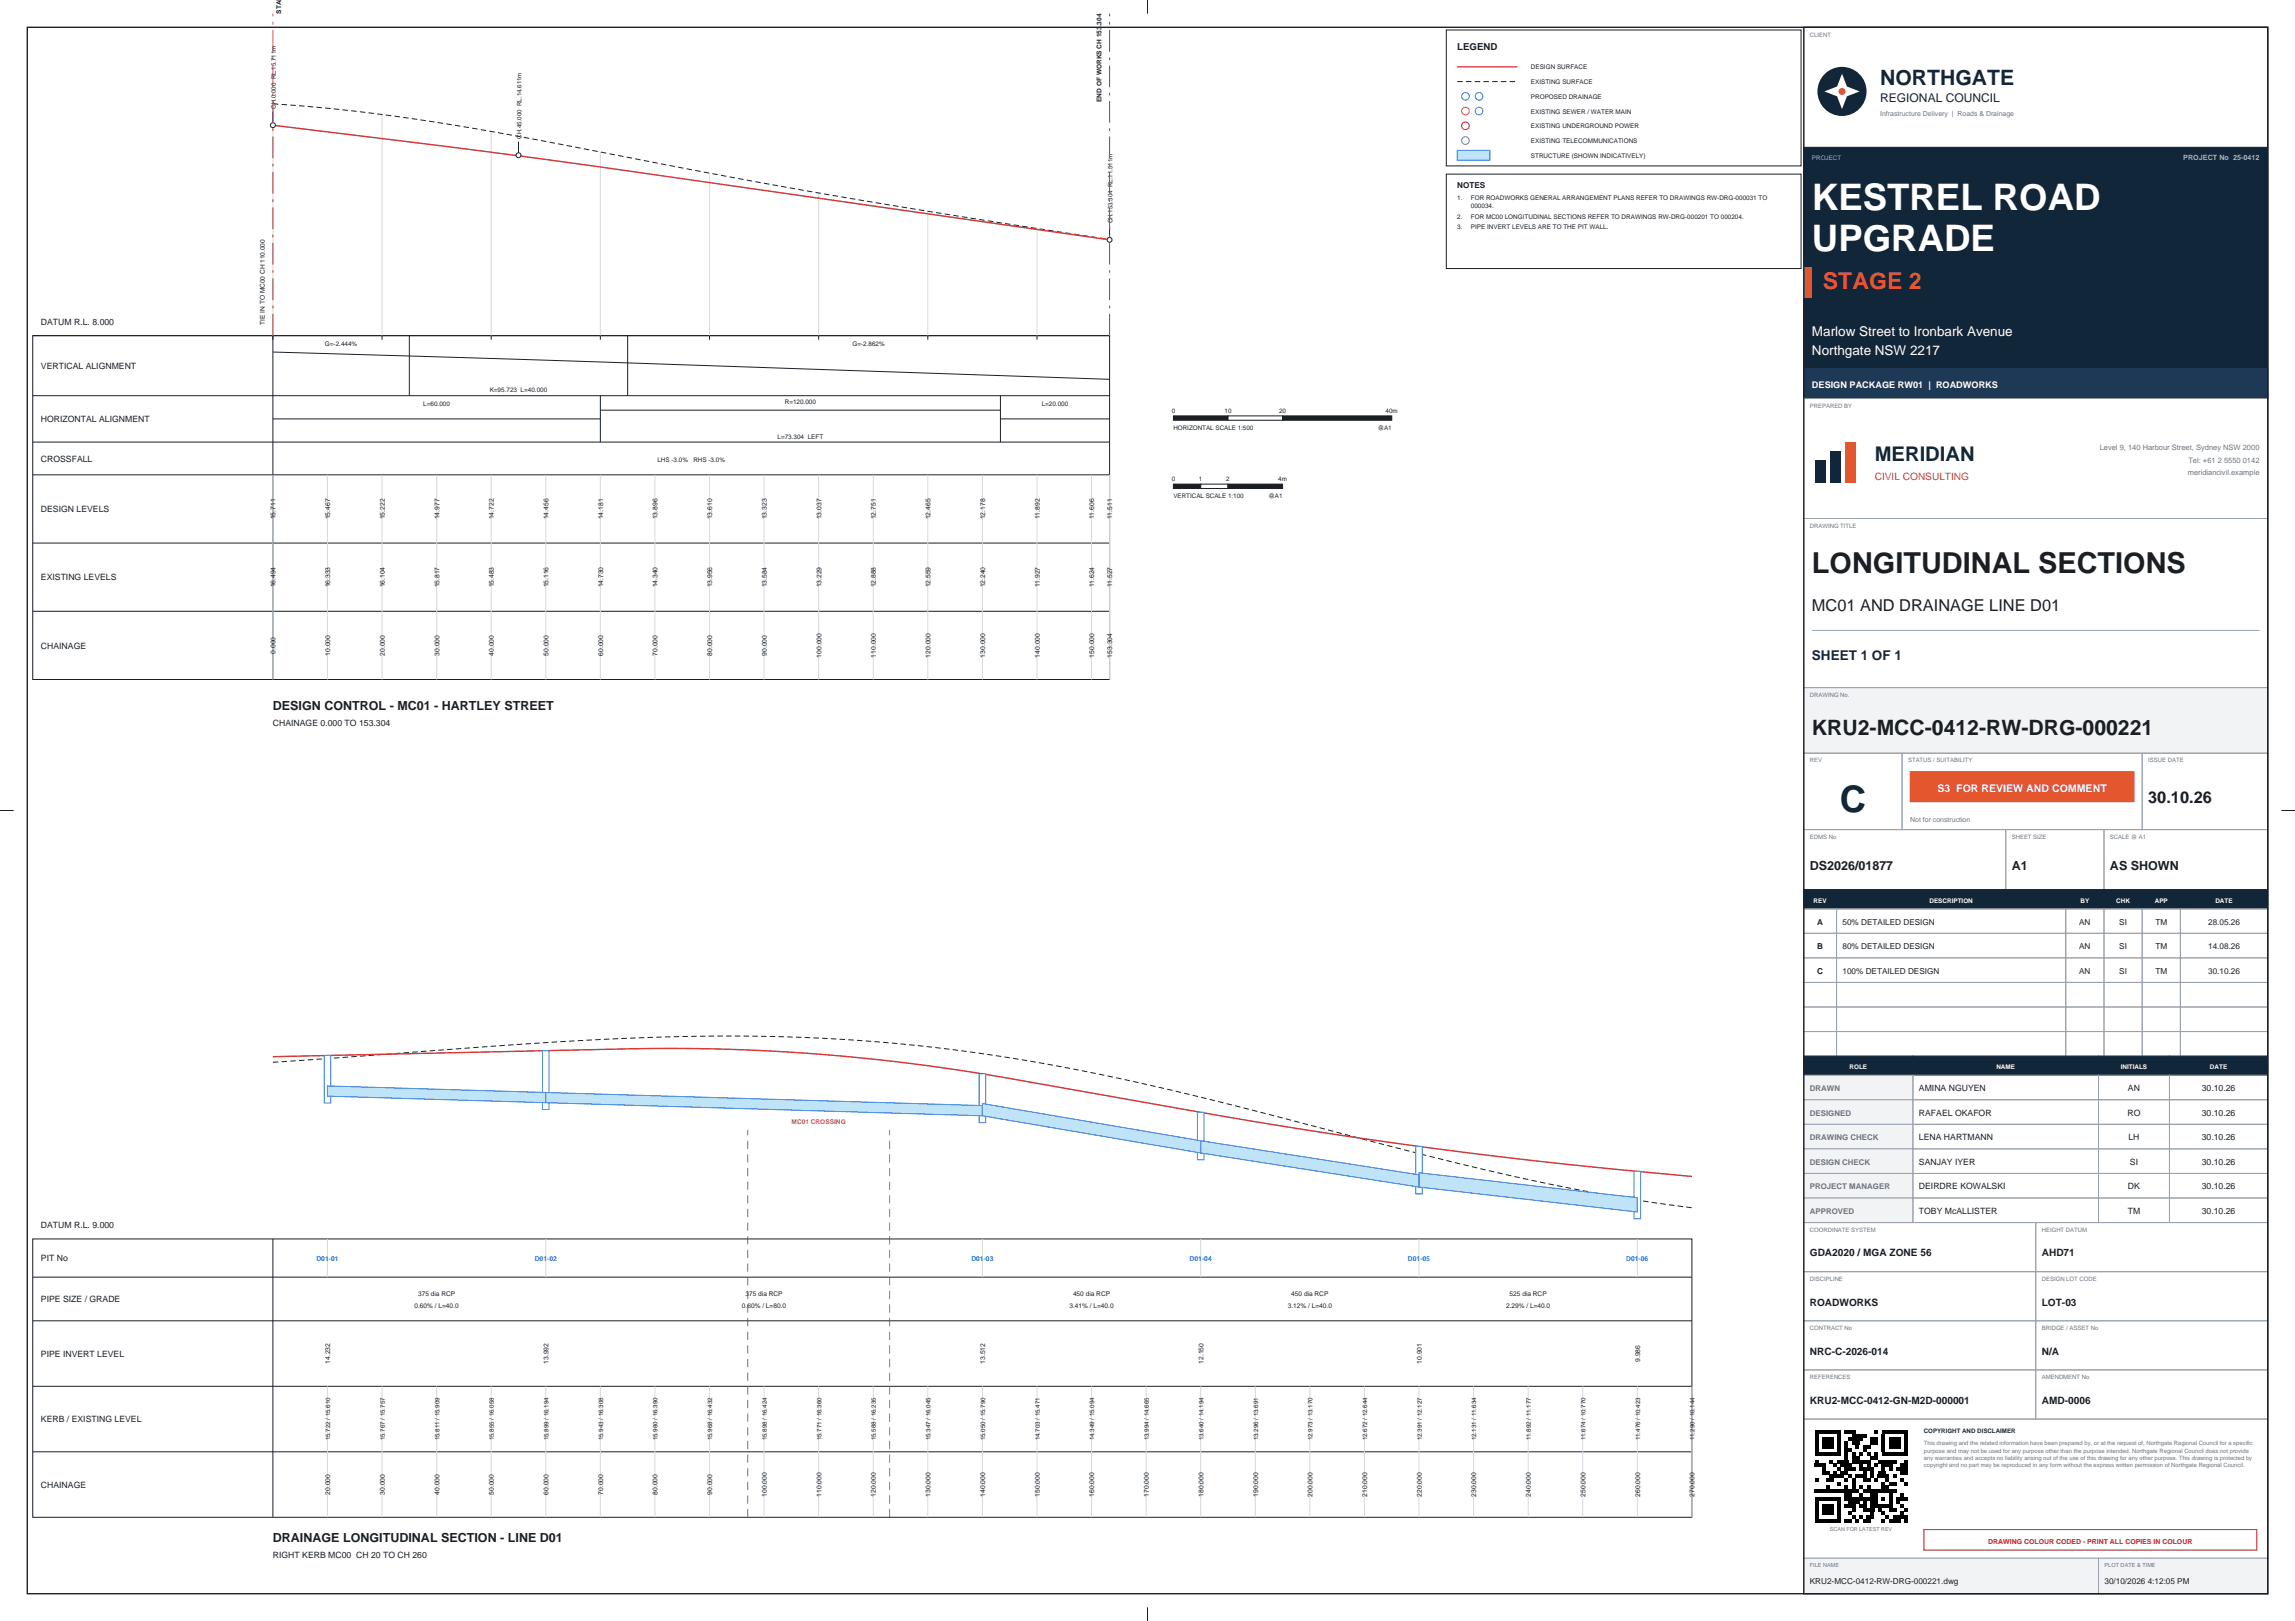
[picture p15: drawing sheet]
<svg xmlns="http://www.w3.org/2000/svg" width="841mm" height="594mm" viewBox="0 0 841 594" stroke-linecap="round" stroke-linejoin="round" font-family="sans-serif">
<defs><g id="words">
<g font-size="13.4" fill="#fff">
<text x="664" y="77">KESTREL ROAD</text>
<text x="664" y="92">UPGRADE</text>
</g>
<text font-size="13.4" fill="#12263a" x="674.2" y="297.5">C</text>
<text font-size="10.6" fill="#1b1f24" x="664" y="210">LONGITUDINAL SECTIONS</text>
<text font-size="8.5" fill="#e4572e" x="668" y="106">STAGE 2</text>
<text font-size="7.8" fill="#12263a" x="689" y="31.3">NORTHGATE</text>
<text font-size="7.8" fill="#1b1f24" x="664" y="269.5">KRU2-MCC-0412-RW-DRG-000221</text>
<text font-size="7.4" fill="#12263a" x="687" y="169">MERIDIAN</text>
<g font-size="6" fill="#1b1f24">
<text x="664" y="224">MC01 AND DRAINAGE LINE D01</text>
<text x="787.2" y="294.2">30.10.26</text>
</g>
<g font-size="4.9" fill="#fff">
<text x="664" y="123">Marlow Street to Ironbark Avenue</text>
<text x="664" y="130">Northgate NSW 2217</text>
</g>
<text font-size="4.9" fill="#12263a" x="664" y="242">SHEET 1 OF 1</text>
<g font-size="4.6" fill="#1b1f24">
<text x="100" y="260">DESIGN CONTROL - MC01 - HARTLEY STREET</text>
<text x="663.2" y="318.7">DS2026/01877</text>
<text x="737.2" y="318.7">A1</text>
<text x="773.2" y="318.7">AS SHOWN</text>
<text x="100" y="565">DRAINAGE LONGITUDINAL SECTION - LINE D01</text>
</g>
<text font-size="4.4" fill="#12263a" x="689" y="37.3">REGIONAL COUNCIL</text>
<text font-size="3.9" fill="#fff" x="710" y="290.3">S3 FOR REVIEW AND COMMENT</text>
<text font-size="3.7" fill="#e4572e" x="687" y="176">CIVIL CONSULTING</text>
<g font-size="3.7" fill="#1b1f24">
<text x="663.2" y="460.4">GDA2020 / MGA ZONE 56</text>
<text x="748.2" y="460.4">AHD71</text>
<text x="663.2" y="478.4">ROADWORKS</text>
<text x="748.2" y="478.4">LOT-03</text>
<text x="663.2" y="496.4">NRC-C-2026-014</text>
<text x="748.2" y="496.4">N/A</text>
<text x="663.2" y="514.4">KRU2-MCC-0412-GN-M2D-000001</text>
<text x="748.2" y="514.4">AMD-0006</text>
</g>
<text font-size="3.5" fill="#1b1f24" x="534" y="18.5">LEGEND</text>
<text font-size="3.4" fill="#fff" x="664" y="142.1">DESIGN PACKAGE RW01 | ROADWORKS</text>
<g font-size="3.2" fill="#1b1f24">
<text x="15" y="119">DATUM R.L. 8.000</text>
<text x="15" y="135.2">VERTICAL ALIGNMENT</text>
<text x="15" y="154.7">HORIZONTAL ALIGNMENT</text>
<text x="15" y="169.2">CROSSFALL</text>
<text x="15" y="187.7">DESIGN LEVELS</text>
<text x="15" y="212.7">EXISTING LEVELS</text>
<text x="15" y="237.7">CHAINAGE</text>
<text x="100" y="266">CHAINAGE 0.000 TO 153.304</text>
<text x="703.2" y="399.8">AMINA NGUYEN</text>
<text x="779.8" y="399.8">AN</text>
<text x="806.8" y="399.8">30.10.26</text>
<text x="703.2" y="408.8">RAFAEL OKAFOR</text>
<text x="779.6" y="408.8">RO</text>
<text x="806.8" y="408.8">30.10.26</text>
<text x="703.2" y="417.8">LENA HARTMANN</text>
<text x="780" y="417.8">LH</text>
<text x="806.8" y="417.8">30.10.26</text>
<text x="703.2" y="426.8">SANJAY IYER</text>
<text x="780.5" y="426.8">SI</text>
<text x="806.8" y="426.8">30.10.26</text>
<text x="703.2" y="435.8">DEIRDRE KOWALSKI</text>
<text x="779.8" y="435.8">DK</text>
<text x="806.8" y="435.8">30.10.26</text>
<text x="703.2" y="444.8">TOBY McALLISTER</text>
<text x="779.7" y="444.8">TM</text>
<text x="806.8" y="444.8">30.10.26</text>
<text x="15" y="450">DATUM R.L. 9.000</text>
<text x="15" y="462.2">PIT No</text>
<text x="15" y="477.2">PIPE SIZE / GRADE</text>
<text x="15" y="497.2">PIPE INVERT LEVEL</text>
<text x="15" y="521.2">KERB / EXISTING LEVEL</text>
<text x="15" y="545.2">CHAINAGE</text>
<text x="100" y="571">RIGHT KERB MC00 CH 20 TO CH 260</text>
</g>
<g font-size="3" fill="#1b1f24">
<text x="534" y="68.8">NOTES</text>
<text x="665.9" y="338.8">A</text>
<text x="675.2" y="338.8">50% DETAILED DESIGN</text>
<text x="761.9" y="338.8">AN</text>
<text x="776.6" y="338.8">SI</text>
<text x="789.8" y="338.8">TM</text>
<text x="809.2" y="338.8">28.05.26</text>
<text x="665.9" y="347.8">B</text>
<text x="675.2" y="347.8">80% DETAILED DESIGN</text>
<text x="761.9" y="347.8">AN</text>
<text x="776.6" y="347.8">SI</text>
<text x="789.8" y="347.8">TM</text>
<text x="809.2" y="347.8">14.08.26</text>
<text x="665.9" y="356.8">C</text>
<text x="675.2" y="356.8">100% DETAILED DESIGN</text>
<text x="761.9" y="356.8">AN</text>
<text x="776.6" y="356.8">SI</text>
<text x="789.8" y="356.8">TM</text>
<text x="809.2" y="356.8">30.10.26</text>
<text x="663.2" y="580.4">KRU2-MCC-0412-RW-DRG-000221.dwg</text>
<text x="771.2" y="580.4">30/10/2026 4:12:05 PM</text>
</g>
<g font-size="2.9" fill="#6b7480">
<text x="663.2" y="399.8">DRAWN</text>
<text x="663.2" y="408.8">DESIGNED</text>
<text x="663.2" y="417.8">DRAWING CHECK</text>
<text x="663.2" y="426.8">DESIGN CHECK</text>
<text x="663.2" y="435.8">PROJECT MANAGER</text>
<text x="663.2" y="444.8">APPROVED</text>
</g>
<g font-size="2.8" fill="#6b7480">
<text x="769.4" y="165">Level 9, 140 Harbour Street, Sydney NSW 2000</text>
<text x="801.9" y="169.6">Tel: +61 2 5550 0142</text>
<text x="801.7" y="174.2">meridiancivil.example</text>
</g>
<text font-size="2.6" fill="#9fb3c8" x="800.1" y="58.5">PROJECT No 25-0412</text>
<g font-size="2.5" fill="#6b7480">
<text x="689" y="42.5">Infrastructure Delivery | Roads &amp; Drainage</text>
<text x="700" y="301.2">Not for construction</text>
</g>
<g font-size="2.5" fill="#1b1f24">
<text x="101" y="190.3" transform="rotate(-90 101 190.3)">15.711</text>
<text x="121" y="190.3" transform="rotate(-90 121 190.3)">15.467</text>
<text x="141" y="190.3" transform="rotate(-90 141 190.3)">15.222</text>
<text x="161" y="190.3" transform="rotate(-90 161 190.3)">14.977</text>
<text x="181" y="190.3" transform="rotate(-90 181 190.3)">14.722</text>
<text x="201" y="190.3" transform="rotate(-90 201 190.3)">14.456</text>
<text x="221" y="190.3" transform="rotate(-90 221 190.3)">14.181</text>
<text x="241" y="190.3" transform="rotate(-90 241 190.3)">13.896</text>
<text x="261" y="190.3" transform="rotate(-90 261 190.3)">13.610</text>
<text x="281" y="190.3" transform="rotate(-90 281 190.3)">13.323</text>
<text x="301" y="190.3" transform="rotate(-90 301 190.3)">13.037</text>
<text x="321" y="190.3" transform="rotate(-90 321 190.3)">12.751</text>
<text x="341" y="190.3" transform="rotate(-90 341 190.3)">12.465</text>
<text x="361" y="190.3" transform="rotate(-90 361 190.3)">12.178</text>
<text x="381" y="190.3" transform="rotate(-90 381 190.3)">11.892</text>
<text x="401" y="190.3" transform="rotate(-90 401 190.3)">11.606</text>
<text x="407.6" y="190.3" transform="rotate(-90 407.6 190.3)">11.511</text>
<text x="101" y="215.3" transform="rotate(-90 101 215.3)">16.494</text>
<text x="121" y="215.3" transform="rotate(-90 121 215.3)">16.333</text>
<text x="141" y="215.3" transform="rotate(-90 141 215.3)">16.104</text>
<text x="161" y="215.3" transform="rotate(-90 161 215.3)">15.817</text>
<text x="181" y="215.3" transform="rotate(-90 181 215.3)">15.483</text>
<text x="201" y="215.3" transform="rotate(-90 201 215.3)">15.116</text>
<text x="221" y="215.3" transform="rotate(-90 221 215.3)">14.730</text>
<text x="241" y="215.3" transform="rotate(-90 241 215.3)">14.340</text>
<text x="261" y="215.3" transform="rotate(-90 261 215.3)">13.956</text>
<text x="281" y="215.3" transform="rotate(-90 281 215.3)">13.584</text>
<text x="301" y="215.3" transform="rotate(-90 301 215.3)">13.229</text>
<text x="321" y="215.3" transform="rotate(-90 321 215.3)">12.888</text>
<text x="341" y="215.3" transform="rotate(-90 341 215.3)">12.559</text>
<text x="361" y="215.3" transform="rotate(-90 361 215.3)">12.240</text>
<text x="381" y="215.3" transform="rotate(-90 381 215.3)">11.927</text>
<text x="401" y="215.3" transform="rotate(-90 401 215.3)">11.624</text>
<text x="407.6" y="215.3" transform="rotate(-90 407.6 215.3)">11.527</text>
<text x="101" y="239.6" transform="rotate(-90 101 239.6)">0.000</text>
<text x="121" y="240.3" transform="rotate(-90 121 240.3)">10.000</text>
<text x="141" y="240.3" transform="rotate(-90 141 240.3)">20.000</text>
<text x="161" y="240.3" transform="rotate(-90 161 240.3)">30.000</text>
<text x="181" y="240.3" transform="rotate(-90 181 240.3)">40.000</text>
<text x="201" y="240.3" transform="rotate(-90 201 240.3)">50.000</text>
<text x="221" y="240.3" transform="rotate(-90 221 240.3)">60.000</text>
<text x="241" y="240.3" transform="rotate(-90 241 240.3)">70.000</text>
<text x="261" y="240.3" transform="rotate(-90 261 240.3)">80.000</text>
<text x="281" y="240.3" transform="rotate(-90 281 240.3)">90.000</text>
<text x="301" y="241" transform="rotate(-90 301 241)">100.000</text>
<text x="321" y="241" transform="rotate(-90 321 241)">110.000</text>
<text x="341" y="241" transform="rotate(-90 341 241)">120.000</text>
<text x="361" y="241" transform="rotate(-90 361 241)">130.000</text>
<text x="381" y="241" transform="rotate(-90 381 241)">140.000</text>
<text x="401" y="241" transform="rotate(-90 401 241)">150.000</text>
<text x="407.6" y="241" transform="rotate(-90 407.6 241)">153.304</text>
<text x="121" y="499.8" transform="rotate(-90 121 499.8)">14.232</text>
<text x="201" y="499.8" transform="rotate(-90 201 499.8)">13.992</text>
<text x="361" y="499.8" transform="rotate(-90 361 499.8)">13.512</text>
<text x="441" y="499.8" transform="rotate(-90 441 499.8)">12.150</text>
<text x="521" y="499.8" transform="rotate(-90 521 499.8)">10.901</text>
<text x="601" y="499.1" transform="rotate(-90 601 499.1)">9.986</text>
<text x="121" y="547.8" transform="rotate(-90 121 547.8)">20.000</text>
<text x="141" y="547.8" transform="rotate(-90 141 547.8)">30.000</text>
<text x="161" y="547.8" transform="rotate(-90 161 547.8)">40.000</text>
<text x="181" y="547.8" transform="rotate(-90 181 547.8)">50.000</text>
<text x="201" y="547.8" transform="rotate(-90 201 547.8)">60.000</text>
<text x="221" y="547.8" transform="rotate(-90 221 547.8)">70.000</text>
<text x="241" y="547.8" transform="rotate(-90 241 547.8)">80.000</text>
<text x="261" y="547.8" transform="rotate(-90 261 547.8)">90.000</text>
<text x="281" y="548.5" transform="rotate(-90 281 548.5)">100.000</text>
<text x="301" y="548.5" transform="rotate(-90 301 548.5)">110.000</text>
<text x="321" y="548.5" transform="rotate(-90 321 548.5)">120.000</text>
<text x="341" y="548.5" transform="rotate(-90 341 548.5)">130.000</text>
<text x="361" y="548.5" transform="rotate(-90 361 548.5)">140.000</text>
<text x="381" y="548.5" transform="rotate(-90 381 548.5)">150.000</text>
<text x="401" y="548.5" transform="rotate(-90 401 548.5)">160.000</text>
<text x="421" y="548.5" transform="rotate(-90 421 548.5)">170.000</text>
<text x="441" y="548.5" transform="rotate(-90 441 548.5)">180.000</text>
<text x="461" y="548.5" transform="rotate(-90 461 548.5)">190.000</text>
<text x="481" y="548.5" transform="rotate(-90 481 548.5)">200.000</text>
<text x="501" y="548.5" transform="rotate(-90 501 548.5)">210.000</text>
<text x="521" y="548.5" transform="rotate(-90 521 548.5)">220.000</text>
<text x="541" y="548.5" transform="rotate(-90 541 548.5)">230.000</text>
<text x="561" y="548.5" transform="rotate(-90 561 548.5)">240.000</text>
<text x="581" y="548.5" transform="rotate(-90 581 548.5)">250.000</text>
<text x="601" y="548.5" transform="rotate(-90 601 548.5)">260.000</text>
<text x="621" y="548.5" transform="rotate(-90 621 548.5)">270.000</text>
</g>
<g font-size="2.5" fill="#1d6fe0">
<text x="116" y="462.2">D01-01</text>
<text x="196" y="462.2">D01-02</text>
<text x="356" y="462.2">D01-03</text>
<text x="436" y="462.2">D01-04</text>
<text x="516" y="462.2">D01-05</text>
<text x="596" y="462.2">D01-06</text>
</g>
<text font-size="2.5" fill="#c8102e" x="728.6" y="565.7">DRAWING COLOUR CODED - PRINT ALL COPIES IN COLOUR</text>
<g font-size="2.4" fill="#1b1f24">
<text x="103" y="5" transform="rotate(-90 103 5)">STAR</text>
<text x="403.6" y="37.4" transform="rotate(-90 403.6 37.4)">END OF WORKS CH 153.304</text>
<text x="97" y="119" transform="rotate(-90 97 119)">TIE IN TO MC00 CH 110.000</text>
<text x="151.9" y="479.2">0.60% / L=40.0</text>
<text x="153.2" y="475">375 dia RCP</text>
<text x="271.9" y="479.2">0.60% / L=80.0</text>
<text x="273.2" y="475">375 dia RCP</text>
<text x="391.9" y="479.2">3.41% / L=40.0</text>
<text x="393.2" y="475">450 dia RCP</text>
<text x="471.9" y="479.2">3.12% / L=40.0</text>
<text x="473.2" y="475">450 dia RCP</text>
<text x="551.9" y="479.2">2.29% / L=40.0</text>
<text x="553.2" y="475">525 dia RCP</text>
</g>
<text font-size="2.4" fill="#b5179e" x="290.1" y="412">MC01 CROSSING</text>
<g font-size="2.3" fill="#1b1f24">
<text x="561" y="25.4">DESIGN SURFACE</text>
<text x="561" y="30.8">EXISTING SURFACE</text>
<text x="101.1" y="39.9" transform="rotate(-90 101.1 39.9)">CH.0.000 RL.15.711m</text>
<text x="561" y="36.2">PROPOSED DRAINAGE</text>
<text x="561" y="41.6">EXISTING SEWER / WATER MAIN</text>
<text x="561" y="47">EXISTING UNDERGROUND POWER</text>
<text x="191.1" y="50.9" transform="rotate(-90 191.1 50.9)">CH.45.000 RL.14.611m</text>
<text x="561" y="52.4">EXISTING TELECOMMUNICATIONS</text>
<text x="561" y="57.8">STRUCTURE (SHOWN INDICATIVELY)</text>
<text x="534" y="73.3">1.</text>
<text x="539" y="73.3">FOR ROADWORKS GENERAL ARRANGEMENT PLANS REFER TO DRAWINGS RW-DRG-000031 TO</text>
<text x="539" y="76.3">000034.</text>
<text x="407.7" y="81.9" transform="rotate(-90 407.7 81.9)">CH.153.304 RL.11.511m</text>
<text x="534" y="80.1">2.</text>
<text x="534" y="83.9">3.</text>
<text x="539" y="80.1">FOR MC00 LONGITUDINAL SECTIONS REFER TO DRAWINGS RW-DRG-000201 TO 000204.</text>
<text x="539" y="83.9">PIPE INVERT LEVELS ARE TO THE PIT WALL.</text>
<text x="119.1" y="126.8">G=-2.444%</text>
<text x="312.4" y="126.8">G=-2.862%</text>
<text x="179.4" y="143.7">K=95.723 L=40.000</text>
<text x="155.1" y="148.8">L=60.000</text>
<text x="287.6" y="148">R=120.000</text>
<text x="381.7" y="148.8">L=20.000</text>
<text x="429.4" y="151.4">0</text>
<text x="448.7" y="151.4">10</text>
<text x="468.7" y="151.4">20</text>
<text x="507.8" y="151.4">40m</text>
<text x="284.9" y="160.8">L=73.304 LEFT</text>
<text x="430" y="157.6">HORIZONTAL SCALE 1:500</text>
<text x="504.9" y="157.6">@A1</text>
<text x="240.9" y="169.2">LHS -3.0%</text>
<text x="254.1" y="169.2">RHS -3.0%</text>
<text x="429.4" y="176.4">0</text>
<text x="439.4" y="176.4">1</text>
<text x="449.4" y="176.4">2</text>
<text x="468.4" y="176.4">4m</text>
<text x="430" y="182.6">VERTICAL SCALE 1:100</text>
<text x="464.9" y="182.6">@A1</text>
<text x="121" y="527.8" transform="rotate(-90 121 527.8)">15.722 / 15.610</text>
<text x="141" y="527.8" transform="rotate(-90 141 527.8)">15.767 / 15.757</text>
<text x="161" y="527.8" transform="rotate(-90 161 527.8)">15.811 / 15.909</text>
<text x="181" y="527.8" transform="rotate(-90 181 527.8)">15.855 / 16.058</text>
<text x="201" y="527.8" transform="rotate(-90 201 527.8)">15.899 / 16.194</text>
<text x="221" y="527.8" transform="rotate(-90 221 527.8)">15.943 / 16.308</text>
<text x="241" y="527.8" transform="rotate(-90 241 527.8)">15.980 / 16.390</text>
<text x="261" y="527.8" transform="rotate(-90 261 527.8)">15.968 / 16.432</text>
<text x="281" y="527.8" transform="rotate(-90 281 527.8)">15.898 / 16.424</text>
<text x="301" y="527.8" transform="rotate(-90 301 527.8)">15.771 / 16.360</text>
<text x="321" y="527.8" transform="rotate(-90 321 527.8)">15.588 / 16.235</text>
<text x="341" y="527.8" transform="rotate(-90 341 527.8)">15.347 / 16.045</text>
<text x="361" y="527.8" transform="rotate(-90 361 527.8)">15.050 / 15.790</text>
<text x="381" y="527.8" transform="rotate(-90 381 527.8)">14.703 / 15.471</text>
<text x="401" y="527.8" transform="rotate(-90 401 527.8)">14.349 / 15.094</text>
<text x="421" y="527.8" transform="rotate(-90 421 527.8)">13.994 / 14.665</text>
<text x="441" y="527.8" transform="rotate(-90 441 527.8)">13.640 / 14.194</text>
<text x="461" y="527.8" transform="rotate(-90 461 527.8)">13.296 / 13.691</text>
<text x="481" y="527.8" transform="rotate(-90 481 527.8)">12.973 / 13.170</text>
<text x="501" y="527.8" transform="rotate(-90 501 527.8)">12.672 / 12.644</text>
<text x="521" y="527.8" transform="rotate(-90 521 527.8)">12.391 / 12.127</text>
<text x="541" y="527.8" transform="rotate(-90 541 527.8)">12.131 / 11.634</text>
<text x="561" y="527.8" transform="rotate(-90 561 527.8)">11.892 / 11.177</text>
<text x="581" y="527.8" transform="rotate(-90 581 527.8)">11.674 / 10.770</text>
<text x="601" y="527.8" transform="rotate(-90 601 527.8)">11.476 / 10.423</text>
<text x="621" y="527.8" transform="rotate(-90 621 527.8)">11.290 / 10.144</text>
</g>
<text font-size="2.3" fill="#9fb3c8" x="664" y="58.5">PROJECT</text>
<g font-size="2.3" fill="#fff">
<text x="664.6" y="330.9">REV</text>
<text x="707" y="330.9">DESCRIPTION</text>
<text x="762.4" y="330.9">BY</text>
<text x="775.5" y="330.9">CHK</text>
<text x="789.6" y="330.9">APP</text>
<text x="811.8" y="330.9">DATE</text>
<text x="677.8" y="391.9">ROLE</text>
<text x="731.6" y="391.9">NAME</text>
<text x="777.1" y="391.9">INITIALS</text>
<text x="809.8" y="391.9">DATE</text>
</g>
<text font-size="2.3" fill="#12263a" x="705" y="525.2">COPYRIGHT AND DISCLAIMER</text>
<g font-size="2.2" fill="#6b7480">
<text x="663.2" y="13.4">CLIENT</text>
<text x="663.2" y="149.4">PREPARED BY</text>
<text x="663.2" y="193.4">DRAWING TITLE</text>
<text x="663.2" y="255.4">DRAWING No.</text>
<text x="663.2" y="279.4">REV</text>
<text x="699.2" y="279.4">STATUS / SUITABILITY</text>
<text x="787.2" y="279.4">ISSUE DATE</text>
<text x="663.2" y="307.4">EDMS No</text>
<text x="737.2" y="307.4">SHEET SIZE</text>
<text x="773.2" y="307.4">SCALE @ A1</text>
<text x="663.2" y="451.4">COORDINATE SYSTEM</text>
<text x="748.2" y="451.4">HEIGHT DATUM</text>
<text x="663.2" y="469.4">DISCIPLINE</text>
<text x="748.2" y="469.4">DESIGN LOT CODE</text>
<text x="663.2" y="487.4">CONTRACT No</text>
<text x="748.2" y="487.4">BRIDGE / ASSET No</text>
<text x="663.2" y="505.4">REFERENCES</text>
<text x="748.2" y="505.4">AMENDMENT No</text>
<text x="705" y="529.6">This drawing and the related information have been prepared by, or at the request of, Northgate Regional Council for a specific</text>
<text x="705" y="532.3">purpose and may not be used for any purpose other than the purpose intended. Northgate Regional Council does not provide</text>
<text x="705" y="535">any warranties and accepts no liability arising out of the use of this drawing for any other purpose. This drawing is protected by</text>
<text x="705" y="537.7">copyright and no part may be reproduced in any form without the express written permission of Northgate Regional Council.</text>
</g>
<g font-size="2" fill="#6b7480">
<text x="670.6" y="561.2">SCAN FOR LATEST REV</text>
<text x="663.2" y="574.2">FILE NAME</text>
<text x="771.2" y="574.2">PLOT DATE &amp; TIME</text>
</g>
</g></defs>
<g fill="none" stroke="#1b1f24" stroke-width=".37">
<path d="M190 51.9v4.2M12 123h394.6v126h-394.6zM12 123h394.6M100 129l107.3 3.2 199.3 6.8M100 123v126M140 123v1.5M150 123v22M180 123v1.5M220 123v1.5M230 123v22M260 123v1.5M300 123v1.5"/>
<path d="M340 123v1.5M380 123v1.5M12 145h394.6M100 153.5h120M220 145v17M220 150.3h146.6M366.6 153.5h40M366.6 145v17M12 162h394.6M12 174h394.6M12 199h394.6M12 224h394.6"/>
</g>
<g fill="none" stroke="#d5d9dd" stroke-width=".37">
<path d="M100 38.1v84.9M140 42v81M180 48.2v74.8M220 55.7v67.3M260 63.4v59.6M300 70.7v52.3M340 77.4v45.6M380 83.7v39.3M100 174v75M120 174v75M140 174v75M160 174v75"/>
<path d="M180 174v75M200 174v75M220 174v75M240 174v75M260 174v75M280 174v75M300 174v75M320 174v75M340 174v75M360 174v75M380 174v75M400 174v75"/>
<path d="M406.6 174v75"/>
</g>
<path d="M100 38.1a833.3 833.3 0 0 1 108.9 15.4l52.5 10.2 40.3 7.3 48.4 8 56.5 8.7" fill="none" stroke="#1b1f24" stroke-width=".37" stroke-dasharray="2 1.2" stroke-linecap="butt"/>
<path d="M100 45.9l65.2 8 42.1 5.5 199.3 28.5" fill="none" stroke="#d62828" stroke-width=".5"/>
<circle cx="190" cy="56.9" r=".9" fill="#fff" stroke="#1b1f24" stroke-width=".37"/>
<path d="M100 40.9v4.2" fill="none" stroke="#1b1f24" stroke-width=".37"/>
<circle cx="100" cy="45.9" r=".9" fill="#fff" stroke="#1b1f24" stroke-width=".37"/>
<path d="M406.6 82.9v4.2" fill="none" stroke="#1b1f24" stroke-width=".37"/>
<circle cx="406.6" cy="87.9" r=".9" fill="#fff" stroke="#1b1f24" stroke-width=".37"/>
<path d="M100 123v-118M406.6 123v-118" fill="none" stroke="#b5179e" stroke-width=".4" stroke-dasharray="8 2 1 2" stroke-linecap="butt"/>
<path d="M12 454h608v102h-608zM100 454v102M12 468h608M12 484h608M12 508h608M12 532h608" fill="none" stroke="#1b1f24" stroke-width=".37"/>
<path d="M100 389.3l68-5a1127.2 1127.2 0 0 1 124-4.2 690 690 0 0 1 144 21l52 13.3a1163.6 1163.6 0 0 0 108 24.7l24 3.5" fill="none" stroke="#1b1f24" stroke-width=".37" stroke-dasharray="2 1.2" stroke-linecap="butt"/>
<path d="M100 387.2l96-2.1a1071.7 1071.7 0 0 1 84-.1 760.3 760.3 0 0 1 108 13.4l72 12.6 48 7.4 28 3.8 28 3.3 56 5.6" fill="none" stroke="#d62828" stroke-width=".5"/>
<g fill="none" stroke="#d5d9dd" stroke-width=".37">
<path d="M120 508v48M140 508v48M160 508v48M180 508v48M200 508v48M220 508v48M240 508v48M260 508v48M280 508v48M300 508v48M320 508v48M340 508v48"/>
<path d="M360 508v48M380 508v48M400 508v48M420 508v48M440 508v48M460 508v48M480 508v48M500 508v48M520 508v48M540 508v48M560 508v48M580 508v48"/>
<path d="M600 508v48M620 508v48"/>
</g>
<path d="M118.8 386.8h2.4v17.4h-2.4z" fill-rule="evenodd" fill="#fff" stroke="#1d6fe0" stroke-width=".37"/>
<path d="M120 454v14" fill="none" stroke="#d5d9dd" stroke-width=".37"/>
<path d="M198.8 385h2.4v21.6h-2.4z" fill-rule="evenodd" fill="#fff" stroke="#1d6fe0" stroke-width=".37"/>
<path d="M200 454v14" fill="none" stroke="#d5d9dd" stroke-width=".37"/>
<path d="M358.8 393.5h2.4v17.9h-2.4z" fill-rule="evenodd" fill="#fff" stroke="#1d6fe0" stroke-width=".37"/>
<path d="M360 454v14" fill="none" stroke="#d5d9dd" stroke-width=".37"/>
<path d="M438.8 407.6h2.4v17.4h-2.4z" fill-rule="evenodd" fill="#fff" stroke="#1d6fe0" stroke-width=".37"/>
<path d="M440 454v14" fill="none" stroke="#d5d9dd" stroke-width=".37"/>
<path d="M518.8 420.1h2.4v17.4h-2.4z" fill-rule="evenodd" fill="#fff" stroke="#1d6fe0" stroke-width=".37"/>
<path d="M520 454v14" fill="none" stroke="#d5d9dd" stroke-width=".37"/>
<path d="M598.8 429.2h2.4v17.4h-2.4z" fill-rule="evenodd" fill="#fff" stroke="#1d6fe0" stroke-width=".37"/>
<path d="M600 454v14" fill="none" stroke="#d5d9dd" stroke-width=".37"/>
<g fill="#bfe3f7" stroke="#1d6fe0" stroke-width=".37">
<path d="M120 397.9l80 2.4v3.8l-80-2.4z" fill-rule="evenodd"/>
<path d="M200 400.3l160 4.8v3.8l-160-4.8z" fill-rule="evenodd"/>
<path d="M360 404.4l80 13.6v4.5l-80-13.6z" fill-rule="evenodd"/>
<path d="M440 418l80 12.5v4.5l-80-12.5z" fill-rule="evenodd"/>
<path d="M520 429.7l80 9.2v5.2l-80-9.1z" fill-rule="evenodd"/>
</g>
<path d="M274 556v-142M326 556v-142" fill="none" stroke="#b5179e" stroke-width=".37" stroke-dasharray="3 2" stroke-linecap="butt"/>
<path d="M530 11h130v49.8h-130z" fill-rule="evenodd" fill="#fff" stroke="#1b1f24" stroke-width=".37"/>
<path d="M534 24.5h22" fill="none" stroke="#d62828" stroke-width=".5"/>
<path d="M534 29.9h22" fill="none" stroke="#1b1f24" stroke-width=".37" stroke-dasharray="2 1.2" stroke-linecap="butt"/>
<g fill="none" stroke="#1d6fe0" stroke-width=".37">
<circle cx="537" cy="35.3" r="1.4"/>
<circle cx="542" cy="35.3" r="1.4"/>
</g>
<circle cx="537" cy="40.7" r="1.4" fill="none" stroke="#e08a1e" stroke-width=".37"/>
<circle cx="542" cy="40.7" r="1.4" fill="none" stroke="#2b8ce0" stroke-width=".37"/>
<circle cx="537" cy="46.1" r="1.4" fill="none" stroke="#d62828" stroke-width=".37"/>
<circle cx="537" cy="51.5" r="1.4" fill="none" stroke="#8e44ad" stroke-width=".37"/>
<path d="M534 55.1h12v3.6h-12z" fill-rule="evenodd" fill="#bfe3f7" stroke="#1d6fe0" stroke-width=".37"/>
<path d="M530 63.8h130v34.6h-130z" fill-rule="evenodd" fill="#fff" stroke="#1b1f24" stroke-width=".37"/>
<path d="M430 152.4h20v1.6h-20z" fill-rule="evenodd" fill="#1b1f24" stroke="#1b1f24" stroke-width=".37"/>
<path d="M450 152.4h20v1.6h-20z" fill-rule="evenodd" fill="#fff" stroke="#1b1f24" stroke-width=".37"/>
<g fill="#1b1f24" stroke="#1b1f24" stroke-width=".37">
<path d="M470 152.4h40v1.6h-40z" fill-rule="evenodd"/>
<path d="M430 177.4h10v1.6h-10z" fill-rule="evenodd"/>
</g>
<path d="M440 177.4h10v1.6h-10z" fill-rule="evenodd" fill="#fff" stroke="#1b1f24" stroke-width=".37"/>
<path d="M450 177.4h20v1.6h-20z" fill-rule="evenodd" fill="#1b1f24" stroke="#1b1f24" stroke-width=".37"/>
<path d="M661 10h170v44h-170z" fill="none" stroke="#9aa3ad" stroke-width=".37"/>
<circle cx="675" cy="33.5" r="9" fill="#12263a"/>
<path d="M668.5 33.5l4.7-1.8 1.8-4.7 1.8 4.7 4.7 1.8-4.7 1.8-1.8 4.7-1.8-4.7z" fill-rule="evenodd" fill="#fff"/>
<circle cx="675" cy="33.5" r="1.26" fill="#e4572e"/>
<path d="M661 54h170v92h-170z" fill-rule="evenodd" fill="#12263a" stroke="#12263a" stroke-width=".37"/>
<path d="M661 98h3v11h-3z" fill-rule="evenodd" fill="#e4572e"/>
<path d="M661 135h170v11h-170z" fill-rule="evenodd" fill="#1d3956" stroke="#1d3956" stroke-width=".37"/>
<path d="M661 146h170v44h-170z" fill="none" stroke="#9aa3ad" stroke-width=".37"/>
<g fill="#12263a">
<path d="M665 168.8h3.9v8.2h-3.9z" fill-rule="evenodd"/>
<path d="M670.6 165.3h3.9v11.7h-3.9z" fill-rule="evenodd"/>
</g>
<path d="M676.1 162h3.9v15h-3.9z" fill-rule="evenodd" fill="#e4572e"/>
<path d="M661 190h170v62h-170zM664 231h164" fill="none" stroke="#9aa3ad" stroke-width=".37"/>
<path d="M661 252h170v24h-170z" fill-rule="evenodd" fill="#f1f3f5" stroke="#9aa3ad" stroke-width=".37"/>
<g fill="none" stroke="#9aa3ad" stroke-width=".37">
<path d="M661 276h36v28h-36zM697 276h88v28h-88zM785 276h46v28h-46zM661 304h74v22h-74zM735 304h36v22h-36zM771 304h60v22h-60zM661 333h12v9h-12zM673 333h84v9h-84zM757 333h14v9h-14zM771 333h14v9h-14zM785 333h14v9h-14zM799 333h32v9h-32z"/>
<path d="M661 342h12v9h-12zM661 351h12v9h-12zM673 342h84v9h-84zM673 351h84v9h-84zM757 342h14v9h-14zM757 351h14v9h-14zM771 342h14v9h-14zM771 351h14v9h-14zM785 342h14v9h-14zM785 351h14v9h-14zM799 342h32v9h-32zM799 351h32v9h-32z"/>
<path d="M661 360h12v9h-12zM661 369h12v9h-12zM661 378h12v9h-12zM673 360h84v9h-84zM673 369h84v9h-84zM673 378h84v9h-84zM757 360h14v9h-14zM757 369h14v9h-14zM757 378h14v9h-14zM771 360h14v9h-14zM771 369h14v9h-14zM771 378h14v9h-14z"/>
<path d="M785 360h14v9h-14zM785 369h14v9h-14zM785 378h14v9h-14zM799 360h32v9h-32zM799 369h32v9h-32zM799 378h32v9h-32z"/>
</g>
<path d="M700 282.8h82v11h-82z" fill-rule="evenodd" fill="#e4572e" stroke="#e4572e" stroke-width=".37"/>
<g fill="#12263a" stroke="#12263a" stroke-width=".37">
<path d="M661 326h12v7h-12z" fill-rule="evenodd"/>
<path d="M673 326h84v7h-84z" fill-rule="evenodd"/>
<path d="M757 326h14v7h-14z" fill-rule="evenodd"/>
<path d="M771 326h14v7h-14z" fill-rule="evenodd"/>
<path d="M785 326h14v7h-14z" fill-rule="evenodd"/>
<path d="M799 326h32v7h-32z" fill-rule="evenodd"/>
<path d="M661 387h40v7h-40z" fill-rule="evenodd"/>
<path d="M701 387h68v7h-68z" fill-rule="evenodd"/>
<path d="M769 387h26v7h-26z" fill-rule="evenodd"/>
<path d="M795 387h36v7h-36z" fill-rule="evenodd"/>
</g>
<path d="M661 394h40v9h-40z" fill-rule="evenodd" fill="#f1f3f5" stroke="#9aa3ad" stroke-width=".37"/>
<path d="M701 394h68v9h-68zM769 394h26v9h-26zM795 394h36v9h-36z" fill="none" stroke="#9aa3ad" stroke-width=".37"/>
<path d="M661 403h40v9h-40z" fill-rule="evenodd" fill="#f1f3f5" stroke="#9aa3ad" stroke-width=".37"/>
<path d="M701 403h68v9h-68zM769 403h26v9h-26zM795 403h36v9h-36z" fill="none" stroke="#9aa3ad" stroke-width=".37"/>
<path d="M661 412h40v9h-40z" fill-rule="evenodd" fill="#f1f3f5" stroke="#9aa3ad" stroke-width=".37"/>
<path d="M701 412h68v9h-68zM769 412h26v9h-26zM795 412h36v9h-36z" fill="none" stroke="#9aa3ad" stroke-width=".37"/>
<path d="M661 421h40v9h-40z" fill-rule="evenodd" fill="#f1f3f5" stroke="#9aa3ad" stroke-width=".37"/>
<path d="M701 421h68v9h-68zM769 421h26v9h-26zM795 421h36v9h-36z" fill="none" stroke="#9aa3ad" stroke-width=".37"/>
<path d="M661 430h40v9h-40z" fill-rule="evenodd" fill="#f1f3f5" stroke="#9aa3ad" stroke-width=".37"/>
<path d="M701 430h68v9h-68zM769 430h26v9h-26zM795 430h36v9h-36z" fill="none" stroke="#9aa3ad" stroke-width=".37"/>
<path d="M661 439h40v9h-40z" fill-rule="evenodd" fill="#f1f3f5" stroke="#9aa3ad" stroke-width=".37"/>
<path d="M701 439h68v9h-68zM769 439h26v9h-26zM795 439h36v9h-36zM661 448h85v18h-85zM746 448h85v18h-85zM661 466h85v18h-85zM746 466h85v18h-85zM661 484h85v18h-85zM746 484h85v18h-85zM661 502h85v18h-85zM746 502h85v18h-85zM661 520h170v51h-170z" fill="none" stroke="#9aa3ad" stroke-width=".37"/>
<g fill="#000">
<path d="M665 524h9.5v1.4h-9.5z" fill-rule="evenodd"/>
<path d="M665 525.4h1.4v1.3h-1.4z" fill-rule="evenodd"/>
<path d="M665 526.7h1.4v1.4h-1.4z" fill-rule="evenodd"/>
<path d="M665 528.1h1.4v1.3h-1.4z" fill-rule="evenodd"/>
<path d="M665 529.4h1.4v1.4h-1.4z" fill-rule="evenodd"/>
<path d="M665 530.8h1.4v1.4h-1.4z" fill-rule="evenodd"/>
<path d="M665 532.2h9.5v1.3h-9.5z" fill-rule="evenodd"/>
<path d="M665 534.9h1.4v1.3h-1.4z" fill-rule="evenodd"/>
<path d="M665 536.2h4.1v1.4h-4.1z" fill-rule="evenodd"/>
<path d="M667.7 526.7h4.1v1.4h-4.1z" fill-rule="evenodd"/>
<path d="M667.7 528.1h4.1v1.3h-4.1z" fill-rule="evenodd"/>
<path d="M667.7 529.4h4.1v1.4h-4.1z" fill-rule="evenodd"/>
<path d="M667.7 537.6h1.4v1.4h-1.4z" fill-rule="evenodd"/>
<path d="M670.4 534.9h1.4v1.3h-1.4z" fill-rule="evenodd"/>
<path d="M671.8 536.2h1.4v1.4h-1.4z" fill-rule="evenodd"/>
<path d="M673.2 525.4h1.3v1.3h-1.3z" fill-rule="evenodd"/>
<path d="M673.2 526.7h1.3v1.4h-1.3z" fill-rule="evenodd"/>
<path d="M673.2 528.1h1.3v1.3h-1.3z" fill-rule="evenodd"/>
<path d="M673.2 529.4h1.3v1.4h-1.3z" fill-rule="evenodd"/>
<path d="M673.2 530.8h1.3v1.4h-1.3z" fill-rule="evenodd"/>
<path d="M673.2 534.9h4v1.3h-4z" fill-rule="evenodd"/>
<path d="M673.2 537.6h1.3v1.4h-1.3z" fill-rule="evenodd"/>
<path d="M674.5 536.2h4.1v1.4h-4.1z" fill-rule="evenodd"/>
<path d="M675.9 524h4.1v1.4h-4.1z" fill-rule="evenodd"/>
<path d="M675.9 528.1h1.3v1.3h-1.3z" fill-rule="evenodd"/>
<path d="M675.9 529.4h1.3v1.4h-1.3z" fill-rule="evenodd"/>
<path d="M675.9 530.8h2.7v1.4h-2.7z" fill-rule="evenodd"/>
<path d="M675.9 532.2h1.3v1.3h-1.3z" fill-rule="evenodd"/>
<path d="M675.9 533.5h1.3v1.4h-1.3z" fill-rule="evenodd"/>
<path d="M675.9 537.6h4.1v1.4h-4.1z" fill-rule="evenodd"/>
<path d="M677.2 526.7h5.5v1.4h-5.5z" fill-rule="evenodd"/>
<path d="M678.6 525.4h5.4v1.3h-5.4z" fill-rule="evenodd"/>
<path d="M678.6 528.1h2.7v1.3h-2.7z" fill-rule="evenodd"/>
<path d="M678.6 532.2h1.4v1.3h-1.4z" fill-rule="evenodd"/>
<path d="M678.6 533.5h2.7v1.4h-2.7z" fill-rule="evenodd"/>
<path d="M678.6 534.9h6.8v1.3h-6.8z" fill-rule="evenodd"/>
<path d="M680 529.4h1.3v1.4h-1.3z" fill-rule="evenodd"/>
<path d="M681.3 532.2h1.4v1.3h-1.4z" fill-rule="evenodd"/>
<path d="M681.3 536.2h1.4v1.4h-1.4z" fill-rule="evenodd"/>
<path d="M681.3 537.6h5.5v1.4h-5.5z" fill-rule="evenodd"/>
<path d="M682.7 529.4h2.7v1.4h-2.7z" fill-rule="evenodd"/>
<path d="M682.7 530.8h1.3v1.4h-1.3z" fill-rule="evenodd"/>
<path d="M684 532.2h1.4v1.3h-1.4z" fill-rule="evenodd"/>
<path d="M684 536.2h1.4v1.4h-1.4z" fill-rule="evenodd"/>
<path d="M685.4 526.7h2.7v1.4h-2.7z" fill-rule="evenodd"/>
<path d="M685.4 528.1h2.7v1.3h-2.7z" fill-rule="evenodd"/>
<path d="M685.4 533.5h2.7v1.4h-2.7z" fill-rule="evenodd"/>
<path d="M686.8 524h1.3v1.4h-1.3z" fill-rule="evenodd"/>
<path d="M686.8 532.2h1.3v1.3h-1.3z" fill-rule="evenodd"/>
<path d="M686.8 536.2h1.3v1.4h-1.3z" fill-rule="evenodd"/>
<path d="M688.1 534.9h6.8v1.3h-6.8z" fill-rule="evenodd"/>
<path d="M689.5 524h9.5v1.4h-9.5z" fill-rule="evenodd"/>
<path d="M689.5 525.4h1.3v1.3h-1.3z" fill-rule="evenodd"/>
<path d="M689.5 526.7h1.3v1.4h-1.3z" fill-rule="evenodd"/>
<path d="M689.5 528.1h1.3v1.3h-1.3z" fill-rule="evenodd"/>
<path d="M689.5 529.4h1.3v1.4h-1.3z" fill-rule="evenodd"/>
<path d="M689.5 530.8h1.3v1.4h-1.3z" fill-rule="evenodd"/>
<path d="M689.5 532.2h9.5v1.3h-9.5z" fill-rule="evenodd"/>
<path d="M689.5 536.2h4.1v1.4h-4.1z" fill-rule="evenodd"/>
<path d="M689.5 537.6h1.3v1.4h-1.3z" fill-rule="evenodd"/>
<path d="M692.2 526.7h4.1v1.4h-4.1z" fill-rule="evenodd"/>
<path d="M692.2 528.1h4.1v1.3h-4.1z" fill-rule="evenodd"/>
<path d="M692.2 529.4h4.1v1.4h-4.1z" fill-rule="evenodd"/>
<path d="M692.2 537.6h1.4v1.4h-1.4z" fill-rule="evenodd"/>
<path d="M694.9 537.6h4.1v1.4h-4.1z" fill-rule="evenodd"/>
<path d="M696.3 536.2h2.7v1.4h-2.7z" fill-rule="evenodd"/>
<path d="M697.6 525.4h1.4v1.3h-1.4z" fill-rule="evenodd"/>
<path d="M697.6 526.7h1.4v1.4h-1.4z" fill-rule="evenodd"/>
<path d="M697.6 528.1h1.4v1.3h-1.4z" fill-rule="evenodd"/>
<path d="M697.6 529.4h1.4v1.4h-1.4z" fill-rule="evenodd"/>
<path d="M697.6 530.8h1.4v1.4h-1.4z" fill-rule="evenodd"/>
<path d="M697.6 534.9h1.4v1.3h-1.4z" fill-rule="evenodd"/>
<path d="M665 541.7h1.4v1.3h-1.4z" fill-rule="evenodd"/>
<path d="M665 545.8h16.3v1.3h-16.3z" fill-rule="evenodd"/>
<path d="M665 548.5h9.5v1.3h-9.5z" fill-rule="evenodd"/>
<path d="M665 549.8h1.4v1.4h-1.4z" fill-rule="evenodd"/>
<path d="M665 551.2h1.4v1.4h-1.4z" fill-rule="evenodd"/>
<path d="M665 552.6h1.4v1.3h-1.4z" fill-rule="evenodd"/>
<path d="M665 553.9h1.4v1.4h-1.4z" fill-rule="evenodd"/>
<path d="M665 555.3h1.4v1.3h-1.4z" fill-rule="evenodd"/>
<path d="M665 556.6h9.5v1.4h-9.5z" fill-rule="evenodd"/>
<path d="M667.7 539h2.7v1.3h-2.7z" fill-rule="evenodd"/>
<path d="M667.7 551.2h4.1v1.4h-4.1z" fill-rule="evenodd"/>
<path d="M667.7 552.6h4.1v1.3h-4.1z" fill-rule="evenodd"/>
<path d="M667.7 553.9h4.1v1.4h-4.1z" fill-rule="evenodd"/>
<path d="M669.1 541.7h2.7v1.3h-2.7z" fill-rule="evenodd"/>
<path d="M669.1 544.4h1.3v1.4h-1.3z" fill-rule="evenodd"/>
<path d="M670.4 540.3h5.5v1.4h-5.5z" fill-rule="evenodd"/>
<path d="M671.8 539h1.4v1.3h-1.4z" fill-rule="evenodd"/>
<path d="M673.2 543h1.3v1.4h-1.3z" fill-rule="evenodd"/>
<path d="M673.2 549.8h1.3v1.4h-1.3z" fill-rule="evenodd"/>
<path d="M673.2 551.2h1.3v1.4h-1.3z" fill-rule="evenodd"/>
<path d="M673.2 552.6h1.3v1.3h-1.3z" fill-rule="evenodd"/>
<path d="M673.2 553.9h1.3v1.4h-1.3z" fill-rule="evenodd"/>
<path d="M673.2 555.3h1.3v1.3h-1.3z" fill-rule="evenodd"/>
<path d="M674.5 539h2.7v1.3h-2.7z" fill-rule="evenodd"/>
<path d="M675.9 541.7h1.3v1.3h-1.3z" fill-rule="evenodd"/>
<path d="M675.9 544.4h1.3v1.4h-1.3z" fill-rule="evenodd"/>
<path d="M675.9 547.1h2.7v1.4h-2.7z" fill-rule="evenodd"/>
<path d="M675.9 548.5h12.2v1.3h-12.2z" fill-rule="evenodd"/>
<path d="M675.9 551.2h4.1v1.4h-4.1z" fill-rule="evenodd"/>
<path d="M675.9 556.6h2.7v1.4h-2.7z" fill-rule="evenodd"/>
<path d="M677.2 540.3h1.4v1.4h-1.4z" fill-rule="evenodd"/>
<path d="M677.2 549.8h4.1v1.4h-4.1z" fill-rule="evenodd"/>
<path d="M677.2 553.9h1.4v1.4h-1.4z" fill-rule="evenodd"/>
<path d="M678.6 541.7h1.4v1.3h-1.4z" fill-rule="evenodd"/>
<path d="M678.6 543h1.4v1.4h-1.4z" fill-rule="evenodd"/>
<path d="M678.6 544.4h1.4v1.4h-1.4z" fill-rule="evenodd"/>
<path d="M678.6 552.6h1.4v1.3h-1.4z" fill-rule="evenodd"/>
<path d="M678.6 555.3h1.4v1.3h-1.4z" fill-rule="evenodd"/>
<path d="M680 540.3h4v1.4h-4z" fill-rule="evenodd"/>
<path d="M680 556.6h1.3v1.4h-1.3z" fill-rule="evenodd"/>
<path d="M681.3 544.4h1.4v1.4h-1.4z" fill-rule="evenodd"/>
<path d="M681.3 547.1h1.4v1.4h-1.4z" fill-rule="evenodd"/>
<path d="M681.3 551.2h2.7v1.4h-2.7z" fill-rule="evenodd"/>
<path d="M681.3 555.3h1.4v1.3h-1.4z" fill-rule="evenodd"/>
<path d="M682.7 539h1.3v1.3h-1.3z" fill-rule="evenodd"/>
<path d="M682.7 541.7h2.7v1.3h-2.7z" fill-rule="evenodd"/>
<path d="M682.7 545.8h12.2v1.3h-12.2z" fill-rule="evenodd"/>
<path d="M682.7 549.8h1.3v1.4h-1.3z" fill-rule="evenodd"/>
<path d="M682.7 552.6h4.1v1.3h-4.1z" fill-rule="evenodd"/>
<path d="M682.7 556.6h2.7v1.4h-2.7z" fill-rule="evenodd"/>
<path d="M684 544.4h1.4v1.4h-1.4z" fill-rule="evenodd"/>
<path d="M684 555.3h2.8v1.3h-2.8z" fill-rule="evenodd"/>
<path d="M685.4 539h1.4v1.3h-1.4z" fill-rule="evenodd"/>
<path d="M685.4 540.3h1.4v1.4h-1.4z" fill-rule="evenodd"/>
<path d="M685.4 547.1h2.7v1.4h-2.7z" fill-rule="evenodd"/>
<path d="M685.4 549.8h2.7v1.4h-2.7z" fill-rule="evenodd"/>
<path d="M685.4 551.2h8.2v1.4h-8.2z" fill-rule="evenodd"/>
<path d="M685.4 553.9h1.4v1.4h-1.4z" fill-rule="evenodd"/>
<path d="M686.8 541.7h1.3v1.3h-1.3z" fill-rule="evenodd"/>
<path d="M688.1 539h2.7v1.3h-2.7z" fill-rule="evenodd"/>
<path d="M688.1 540.3h4.1v1.4h-4.1z" fill-rule="evenodd"/>
<path d="M688.1 552.6h1.4v1.3h-1.4z" fill-rule="evenodd"/>
<path d="M689.5 543h1.3v1.4h-1.3z" fill-rule="evenodd"/>
<path d="M689.5 544.4h2.7v1.4h-2.7z" fill-rule="evenodd"/>
<path d="M689.5 548.5h1.3v1.3h-1.3z" fill-rule="evenodd"/>
<path d="M689.5 553.9h1.3v1.4h-1.3z" fill-rule="evenodd"/>
<path d="M689.5 556.6h1.3v1.4h-1.3z" fill-rule="evenodd"/>
<path d="M690.8 541.7h1.4v1.3h-1.4z" fill-rule="evenodd"/>
<path d="M690.8 555.3h1.4v1.3h-1.4z" fill-rule="evenodd"/>
<path d="M692.2 543h2.7v1.4h-2.7z" fill-rule="evenodd"/>
<path d="M692.2 547.1h1.4v1.4h-1.4z" fill-rule="evenodd"/>
<path d="M692.2 548.5h1.4v1.3h-1.4z" fill-rule="evenodd"/>
<path d="M692.2 549.8h1.4v1.4h-1.4z" fill-rule="evenodd"/>
<path d="M692.2 552.6h2.7v1.3h-2.7z" fill-rule="evenodd"/>
<path d="M692.2 556.6h4.1v1.4h-4.1z" fill-rule="evenodd"/>
<path d="M693.6 540.3h1.3v1.4h-1.3z" fill-rule="evenodd"/>
<path d="M693.6 555.3h5.4v1.3h-5.4z" fill-rule="evenodd"/>
<path d="M694.9 548.5h4.1v1.3h-4.1z" fill-rule="evenodd"/>
<path d="M694.9 549.8h1.4v1.4h-1.4z" fill-rule="evenodd"/>
<path d="M696.3 539h2.7v1.3h-2.7z" fill-rule="evenodd"/>
<path d="M696.3 541.7h1.3v1.3h-1.3z" fill-rule="evenodd"/>
<path d="M696.3 547.1h1.3v1.4h-1.3z" fill-rule="evenodd"/>
<path d="M696.3 551.2h1.3v1.4h-1.3z" fill-rule="evenodd"/>
<path d="M696.3 553.9h1.3v1.4h-1.3z" fill-rule="evenodd"/>
<path d="M697.6 543h1.4v1.4h-1.4z" fill-rule="evenodd"/>
<path d="M697.6 552.6h1.4v1.3h-1.4z" fill-rule="evenodd"/>
<path d="M697.6 556.6h1.4v1.4h-1.4z" fill-rule="evenodd"/>
</g>
<path d="M705 560.5h122v7.5h-122z" fill="none" stroke="#c8102e" stroke-width=".37"/>
<g fill="#f1f3f5" stroke="#9aa3ad" stroke-width=".37">
<path d="M661 571h108v13h-108z" fill-rule="evenodd"/>
<path d="M769 571h62v13h-62z" fill-rule="evenodd"/>
</g>
<path d="M10 10h821v574h-821zM661 10h170v574h-170z" fill="none" stroke="#1b1f24" stroke-width=".5"/>
<path d="M420.5 0v5M0 297h5M836 297h5M420.5 589v5" fill="none" stroke="#1b1f24" stroke-width=".37"/>
<use href="#words"/>
</svg>
